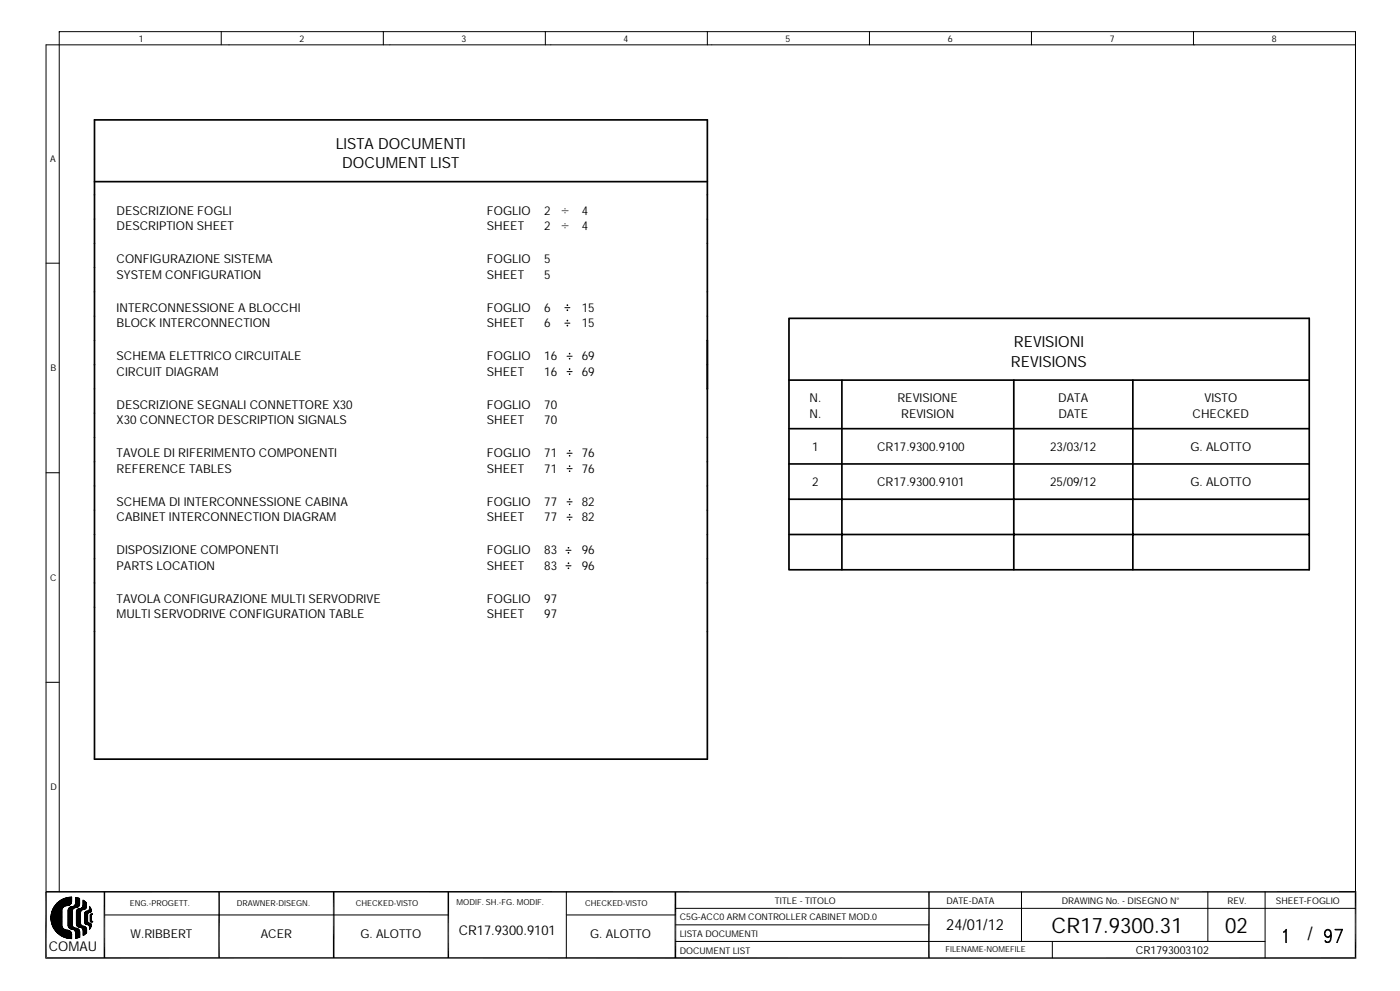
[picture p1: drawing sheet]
<svg xmlns="http://www.w3.org/2000/svg" width="297mm" height="210mm" viewBox="0 0 297 210" stroke-linecap="round" stroke-linejoin="round" font-family="sans-serif">
<defs><g id="words">
<g font-size="4.5">
<text x="222.9" y="197.5">CR17.9300.31</text>
<text x="259.6" y="197.5">02</text>
</g>
<text font-size="3.9" x="277.1" y="199.2">/</text>
<g font-size="3.2">
<text x="71.1" y="31.5">LISTA DOCUMENTI</text>
<text x="72.5" y="35.7">DOCUMENT LIST</text>
<text x="214.2" y="77.7">REVISIONS</text>
<text x="214.9" y="73.5">REVISIONI</text>
<text x="200.5" y="197.1">24/01/12</text>
</g>
<g font-size="2.9">
<text x="10.4" y="201.5">COMAU</text>
<text x="97.2" y="198">CR17.9300.9101</text>
</g>
<g font-size="2.6">
<text x="24.7" y="45.5">DESCRIZIONE FOGLI</text>
<text x="103.2" y="45.5">FOGLIO</text>
<text x="115.3" y="45.5">2</text>
<text x="118.7" y="45.2">÷</text>
<text x="123.3" y="45.5">4</text>
<text x="24.7" y="48.7">DESCRIPTION SHEET</text>
<text x="103.2" y="48.7">SHEET</text>
<text x="115.3" y="48.7">2</text>
<text x="118.7" y="48.5">÷</text>
<text x="123.3" y="48.7">4</text>
<text x="24.7" y="55.7">CONFIGURAZIONE SISTEMA</text>
<text x="24.7" y="59">SYSTEM CONFIGURATION</text>
<text x="103.2" y="55.7">FOGLIO</text>
<text x="103.2" y="59">SHEET</text>
<text x="115.3" y="55.7">5</text>
<text x="115.3" y="59">5</text>
<text x="24.7" y="66">INTERCONNESSIONE A BLOCCHI</text>
<text x="24.7" y="69.3">BLOCK INTERCONNECTION</text>
<text x="103.2" y="66">FOGLIO</text>
<text x="103.2" y="69.3">SHEET</text>
<text x="115.3" y="66">6</text>
<text x="115.3" y="69.3">6</text>
<text x="123.3" y="66">15</text>
<text x="123.3" y="69.3">15</text>
<text x="24.7" y="76.3">SCHEMA ELETTRICO CIRCUITALE</text>
<text x="103.2" y="76.3">FOGLIO</text>
<text x="115.3" y="76.3">16</text>
<text x="123.3" y="76.3">69</text>
<text x="24.7" y="79.6">CIRCUIT DIAGRAM</text>
<text x="103.2" y="79.6">SHEET</text>
<text x="115.3" y="79.6">16</text>
<text x="123.3" y="79.6">69</text>
<text x="24.7" y="86.6">DESCRIZIONE SEGNALI CONNETTORE X30</text>
<text x="24.7" y="89.8">X30 CONNECTOR DESCRIPTION SIGNALS</text>
<text x="103.2" y="86.6">FOGLIO</text>
<text x="103.2" y="89.8">SHEET</text>
<text x="115.3" y="86.6">70</text>
<text x="115.3" y="89.8">70</text>
<text x="171.5" y="85.2">N.</text>
<text x="171.5" y="88.4">N.</text>
<text x="190.2" y="85.2">REVISIONE</text>
<text x="191" y="88.4">REVISION</text>
<text x="224.3" y="85.2">DATA</text>
<text x="224.3" y="88.4">DATE</text>
<text x="252.7" y="88.4">CHECKED</text>
<text x="255.2" y="85.2">VISTO</text>
<text x="172.1" y="95.5">1</text>
<text x="185.9" y="95.5">CR17.9300.9100</text>
<text x="222.5" y="95.5">23/03/12</text>
<text x="252.3" y="95.5">G. ALOTTO</text>
<text x="24.7" y="96.9">TAVOLE DI RIFERIMENTO COMPONENTI</text>
<text x="24.7" y="100.1">REFERENCE TABLES</text>
<text x="103.2" y="96.9">FOGLIO</text>
<text x="103.2" y="100.1">SHEET</text>
<text x="115.3" y="96.9">71</text>
<text x="115.3" y="100.1">71</text>
<text x="123.3" y="96.9">76</text>
<text x="123.3" y="100.1">76</text>
<text x="24.7" y="107.1">SCHEMA DI INTERCONNESSIONE CABINA</text>
<text x="103.2" y="107.1">FOGLIO</text>
<text x="115.3" y="107.1">77</text>
<text x="123.3" y="107.1">82</text>
<text x="172.1" y="102.9">2</text>
<text x="185.9" y="102.9">CR17.9300.9101</text>
<text x="222.5" y="102.9">25/09/12</text>
<text x="252.3" y="102.9">G. ALOTTO</text>
<text x="24.7" y="110.4">CABINET INTERCONNECTION DIAGRAM</text>
<text x="103.2" y="110.4">SHEET</text>
<text x="115.3" y="110.4">77</text>
<text x="123.3" y="110.4">82</text>
<text x="24.7" y="117.4">DISPOSIZIONE COMPONENTI</text>
<text x="103.2" y="117.4">FOGLIO</text>
<text x="115.3" y="117.4">83</text>
<text x="123.3" y="117.4">96</text>
<text x="24.7" y="120.7">PARTS LOCATION</text>
<text x="103.2" y="120.7">SHEET</text>
<text x="115.3" y="120.7">83</text>
<text x="123.3" y="120.7">96</text>
<text x="24.7" y="127.7">TAVOLA CONFIGURAZIONE MULTI SERVODRIVE</text>
<text x="24.7" y="131">MULTI SERVODRIVE CONFIGURATION TABLE</text>
<text x="103.2" y="127.7">FOGLIO</text>
<text x="103.2" y="131">SHEET</text>
<text x="115.3" y="127.7">97</text>
<text x="115.3" y="131">97</text>
<text x="27.7" y="198.7">W.RIBBERT</text>
<text x="55.2" y="198.7">ACER</text>
<text x="76.4" y="198.7">G. ALOTTO</text>
<text x="125.1" y="198.7">G. ALOTTO</text>
</g>
<text font-size="2.3" x="240.7" y="202">CR1793003102</text>
<g font-size="1.9">
<text x="29.4" y="8.8">1</text>
<text x="63.5" y="8.8">2</text>
<text x="97.8" y="8.8">3</text>
<text x="132.1" y="8.8">4</text>
<text x="166.5" y="8.8">5</text>
<text x="200.9" y="8.8">6</text>
<text x="235.2" y="8.8">7</text>
<text x="269.5" y="8.8">8</text>
<text x="10.6" y="34.3">A</text>
<text x="10.7" y="78.6">B</text>
<text x="10.6" y="123">C</text>
<text x="10.7" y="167.4">D</text>
<text x="164.2" y="191.5">TITLE - TITOLO</text>
<text x="200.6" y="191.5">DATE-DATA</text>
<text x="225" y="191.5">DRAWING No. - DISEGNO N°</text>
<text x="260.2" y="191.5">REV.</text>
<text x="270.4" y="191.5">SHEET-FOGLIO</text>
<text x="144.1" y="195">C5G-ACC0 ARM CONTROLLER CABINET MOD.0</text>
<text x="144.1" y="198.5">LISTA DOCUMENTI</text>
<text x="144.1" y="202">DOCUMENT LIST</text>
</g>
<g font-size="1.7">
<text x="27.5" y="191.9">ENG.-PROGETT.</text>
<text x="50.2" y="191.9">DRAWNER-DISEGN.</text>
<text x="75.4" y="191.9">CHECKED-VISTO</text>
<text x="96.7" y="191.7">MODIF. SH.-FG. MODIF.</text>
<text x="124" y="191.9">CHECKED-VISTO</text>
<text x="200.4" y="201.7">FILENAME-NOMEFILE</text>
</g>
</g></defs>
<path d="M20 38.5h129.9M20 25.4h129.9v135.4h-129.9zM167.2 67.4h110.3v53.3h-110.3zM167.2 98.3h110.3M167.2 90.8h110.3M167.2 80.5h110.3M178.4 80.5v40.2M214.8 80.5v40.2M240.1 80.5v40.2M167.2 113.2h110.3M167.2 105.7h110.3" fill="none" stroke="#000" stroke-width=".36"/>
<g fill="none" stroke="#000" stroke-width=".21">
<path d="M46.9 6.7v2.8M81.2 6.7v2.8M115.6 6.7v2.8M149.9 6.7v2.8M184.3 6.7v2.8M218.6 6.7v2.8M252.9 6.7v2.8M287.3 9.5h-277.5v179.4M9.8 55.7h2.8M119.7 68.4h1.1M119.7 65.2h1.1M120.1 67.9h.2z"/>
<path d="M120.1 69h.2zM120.1 64.6h.2zM120.1 65.7h.2zM120.2 78.7h1M120.2 75.5h1M120.6 78.2h.2zM120.6 76h.2zM120.7 79.2v.1zM120.7 74.8v.2zM120.2 99.3h1M120.2 96h1M120.6 98.7h.2z"/>
<path d="M120.6 95.5h.2zM120.6 96.5h.2zM120.7 99.7v.2zM9.8 100.1h2.8M119.9 119.8h1.1M119.9 116.6h1.1M120.2 109.6h1M120.2 106.3h1M120.4 119.3h.2zM120.4 116h.2zM120.4 117.1h.2zM120.6 110.1h.2z"/>
<path d="M120.6 105.7h.2zM120.6 106.8h.2zM120.7 108.9v.2zM120.4 120.4h.2zM9.8 144.5h2.8M10.8 194.7l4.1 4.1 .3-.2M10.8 194l2.4 2.4-1.1 1.1M10.8 194.9l3.9 3.9M10.8 193.8l2.3 2.3M10.8 195.1l3.7 3.6M10.9 193.7l2.2 2.3-1.3 1.2M10.9 193.4l2.2 2.2"/>
<path d="M10.9 195.5l3.2 3.2M10.9 193.3l2.2 2.2-1.5 1.5M11 193.1l2.1 2.2M11 195.7l2.9 2.9 1.1-1.1M11 193l2.1 2.1M11.1 192.9l2 2M11.1 192.8l2 2-1.8 1.7M11.2 192.6l1.9 2M11.3 192.4l1.8 1.8M11.3 192.3l1.8 1.7M11.4 192.2l1.7 1.7-2 2.1 2.5 2.5M11.4 196.7l1.5 1.5"/>
<path d="M11.5 192.1l1.6 1.6M11.5 192l1.6 1.5M11.6 191.9l1.5 1.5-2.2 2.2M11.7 191.8l1.4 1.4M11.8 191.7l1.3 1.3M11.8 191.6l1.3 1.2M11.9 197.3l.4 .4M11.9 191.5l1.2 1.2M12 191.4l1.1 1.1M12.1 191.3l1.1 1.1-2.4 2.4M12.2 191.2l1.1 1.1M12.2 191.2l-.2 .2"/>
<path d="M12.3 191.1l1.1 1.1M12.4 191.1l1 1M12.4 191l1.1 1.1M12.6 188.9v-182.2h274.7v182.2M12.6 190.9l1 1.1M12.7 190.8l1 1.1M12.7 190.8l1.2 1.1M12.8 198.1l1.2-1.1 1.2 1.2M12.9 190.7l-1.5 1.4M13 190.6l1.1 1.2M13.1 190.6l1.2 1.2M13.1 196.2a1.2 1.2 0 0 0 1.2 .8"/>
<path d="M13.1 195.3l-1.6 1.6M13.1 195.1l-1.6 1.7M13.1 195l-1.7 1.7M13.1 194.6l-1.8 1.8M13.1 194.4l-1.9 1.9 2.1 2.1 1.3-1.3M13.1 194.3l-1.9 1.9M13.1 194.1l-2 2M13.1 193.8l-2.1 2M13.1 193.6l-2.1 2.1M13.1 193.2l-2.2 2.2M13.1 193.1l-2.2 2.2 3.4 3.4 .9-.8M13.1 192.9l-2.2 2.2"/>
<path d="M13.1 192.7l-2.3 2.3M13.1 195.6l-1.4 1.5M13.1 195.8l-1.4 1.4M13.1 196.2l-1.2 1.2M13.1 196.3l-1.1 1.1M13.2 190.5l1.3 1.3M13.3 196.5l-1.1 1.1M13.3 196.6l-1 1.1M13.4 196.7l-1 1.1M13.4 190.4l1.3 1.3M13.5 196.8l-1.1 1M13.5 190.3l1.3 1.3"/>
<path d="M13.6 190.3l-2.5 2.5M13.6 196.8l-1 1.1M13.7 190.3l1.2 1.3M13.7 196.9l1.5 1.4M13.7 196.9l-1.1 1.1M13.8 190.3l1.2 1.2M13.8 190.2l-2.8 2.9M13.9 196.9l-1.2 1.2M13.9 190.2l1.2 1.2M14.1 190.2l1 1M14.1 190.2l-3.2 3.1M14.1 197l-1.1 1.2"/>
<path d="M14.2 197l1 1M14.2 190.1l1 1M14.3 197a.84 .84 0 0 1 .9 .9M14.3 191.8a1.24 1.24 0 0 0-1.2 .9v3.5M14.3 197l-1.2 1.3M14.4 197l.8 .8M14.4 194.9l.9 .8M14.4 195.2l1 .9-.6 .6M14.4 195.4l2.5 2.4M14.4 195.6l2.5 2.4M14.4 195.9l.9 .9M14.4 194.7l.9 .9"/>
<path d="M14.4 194.2l.9 .8M14.4 194l.9 .9M14.4 193.8l.9 .9M14.4 193.1l.9 .9M14.4 192.8l.9 .9M14.4 193.3l.9 .9M14.4 193.5l.9 .9M14.4 193.7l.9 .8M14.4 195.7l1.2 1.2M14.4 196.1l.8 .7M14.5 197l-1.3 1.3M14.5 192.7l.8 .8"/>
<path d="M14.5 190.1l.7 .7M14.5 190.1l-3.7 3.7M14.6 197.1l.5 .5M14.6 192.4l.7 .8M14.6 191.8l-1.3-1.3-2.1 2 1.9 1.9M14.6 190.1l.6 .5-1.2 1.2-1.2-1.1M14.6 192.3l.7 .7M14.7 197.1l-1.3 1.3M14.7 190l-3.9 4M14.7 192.2l.6 .6M14.8 190l.4 .4M14.8 197.2l-1.3 1.3"/>
<path d="M14.8 192.2l.6 .5M14.9 192.1l-.4 .4 .8 .8M14.9 197.3l-1.2 1.2M14.9 192.1l.5 .5M15 197.4l-1.2 1.2M15.1 192.1l.4 .4M15.1 197.6l-1 1.1M15.1 192.1l-.6 .6M15.1 191.2l-.5 .6M15.2 191l-.8 .8M15.2 197.7l-1 1M15.2 190.9a.88 .88 0 0 1-.9 .9"/>
<path d="M15.2 190.9v-.9a4.4 4.4 0 0 0-4.4 4.4 4.4 4.4 0 0 0 4.4 4.4v-.9M15.2 197.9h.1M15.2 190.8l-1 1M15.2 190.5l-1.5 1.5M15.2 190.3l-4.4 4.4M15.2 190.1l-4.4 4.2 4.3 4.5-4.3-4.3 4.4-4.4M15.2 190.3l-.3-.3-4.1 4.2 4.4 4.3M15.2 190.9l-.9-.8-3.4 3.4 2.2 2.3M15.2 198l-.7 .7M15.2 198.2l-.6 .6M15.2 198.4l-.4 .4M15.2 192l-.6 .4-.2 .4 .1 3.5 .3 .3 .4 .2"/>
<path d="M15.2 196.8l.7 .3 .1 .5M15.2 192l.4 .4M15.3 193v3.1l.3 .4 .5 .1M15.3 193.3l-.9 .8M15.3 193.1l-.9 .9M15.3 193.4l-.9 .9 .9 .9M15.3 193.6l-.9 .9 .9 .9M15.3 193.8l-.9 .8M15.3 194.3l-.9 .9M15.3 194.5l-.9 .8M15.3 194.6l-.9 .9M15.3 195.5l-.8 .8 .4 .4 .5-.4"/>
<path d="M15.3 195.7l-.7 .7M15.3 194.8l-.9 .9M15.3 194.1l-.9 .9 .9 .9M15.3 193.9l-.9 .9M15.3 195l-.9 .8M15.3 195.1l-.9 .9M15.3 195.3l-.8 .9M15.3 195.8l-.7 .7M15.3 192.9l-.9 .9M15.3 192l-.9 .9 .9 .9M15.3 196l-.6 .6M15.4 192.7l-1 .9"/>
<path d="M15.4 192l.3 .3M15.5 196.4l-.4 .4M15.5 196.8l.3-.3 1.1 1.2M15.5 192l.3 .3M15.6 192l-1.2 1.1M15.6 196.4l-.4 .4M15.6 191.9l.4 .3M15.7 196.5l-.3 .3M15.7 191.9l.4 .3M15.8 191.8l.5 .4M15.9 191.7l.5 .5 .4-.4M15.9 196.6l-.3 .3"/>
<path d="M16 196.6l.9 .9M16 191.4l.6 .6M16 197.6v1.1M16 190.1l.9 .8M16 197.6l.9 .9M16 197.8l.8 .8 .1-.2M16 198.3l.4 .4M16 191.3l.7 .7M16 191.1l.8 .7M16 197.5l.9 .9M16 198l.6 .6M16 198.7h.1"/>
<path d="M16 190.9l.8 .8M16 190.8l.9 .8M16 190.6l.9 .8M16 190.4l.9 .9M16 190.2l.9 .9M16.1 196.6l.5 .2 .2 .4 .1 1.3M16.1 196.6l-.4 .4M16.1 192.2l-.6 .3-.2 .5M16.2 193.1v2.8l.3 .4 1 .4 .1 1.5 .8-.6-.1-1-.2-.3-.4-.1M16.2 194.6l.9 .9-.7 .7M16.2 195.8l.6 .6 .4-.4M16.2 195.6l.8 .8 .3-.3"/>
<path d="M16.2 194.9l.9 .9M16.2 194.7l.9 .9M16.2 193.7l.9 .9M16.2 193.4l.9 .8M16.2 196.6l.7 .8-.9 .8M16.2 195.2l2.2 2.2M16.2 193.5l.9 .9M16.2 193.9l.9 .9-.9 .9M16.2 195.4l1.1 1.1 .3-.3M16.2 194l.9 .9M16.2 194.2l.9 .9M16.2 194.4l.9 .9"/>
<path d="M16.2 195.1l2.2 2.1M16.2 193.2l.9 .8M16.2 193l.9 .9-.9 .9M16.2 190.1l-.2 .2M16.2 192.9l.9 .8M16.3 196l.3 .3M16.3 196.6l-.5 .5M16.3 190.1l.6 .7M16.3 192.8l.8 .7M16.3 190.2l-.3 .3M16.4 196.7l-.5 .5M16.4 192.7l.7 .7-.9 .9"/>
<path d="M16.4 196.7l.4 .4-.8 .8M16.5 192.6l.6 .6-.9 .9M16.5 196.7l-.5 .6 .9 .9-.4 .4-.5-.4M16.6 192.5l-.3 .3M16.6 192.5l.5 .6M16.6 196.8l-.6 .6M16.6 190.2l-.6 .6M16.7 196.9l-.7 .6M16.7 192.5l.4 .5-.9 .9M16.8 197l-.8 .7M16.8 192.5l-.6 .6M16.8 192.4l.5 .4"/>
<path d="M16.9 190.3l-.9-.2v1.4l-.3 .4-.5 .1M16.9 190.3v1.1a.76 .76 0 0 1-.8 .8M16.9 191.5l-.7 .7M16.9 190.8l-2.5 2.5M16.9 190.7l-1 .9 .6 .5M16.9 190.5l-.9 .8M16.9 190.3l-.9 .9M16.9 191.3l-.9 .9M16.9 191.2l-1.2 1.1M16.9 191l-2.5 2.4M16.9 190.4l-.2-.1-.7 .7M16.9 190.6l-.4-.4-.5 .5"/>
<path d="M16.9 197.2l-.9 .9M16.9 198.5l-.9 .2M16.9 198l-.7 .7-.2-.2M16.9 197.5l-.9 .9M16.9 197.7l-.9 .9M16.9 197.9l-.9 .8M17.1 193.8l-.9 .8M17.1 194.1l-.9 .9M17.1 195l-.9 .8M17.1 195.3l-.8 .8M17.1 193.6l-.9 .9M17.1 195.1l-.9 .9"/>
<path d="M17.1 194.6l-.9 .9M17.1 194.4l-.9 .9M17.1 194.3l-.9 .8M17.1 195.6l-.6 .7M17.1 195.8l-.5 .5M17.1 196.4l.3-.3 1 1M17.1 192.4l.3 .3M17.2 195.9l-.5 .5M17.3 192.8l-.3-.4-.8 .8M17.4 192.3l.3 .4M17.4 196.6l.5-.4 .5 .5M17.4 192.2l.5 .4"/>
<path d="M17.5 196.7l.9 .9M17.6 192.7l-.3-.4-1.1 1.1M17.6 192l.5 .5M17.6 197l.7 .7M17.6 191l.7 .7M17.6 197.7l.3 .3M17.6 197.5l.4 .4M17.6 197.2l.6 .6M17.6 197.9l.2 .1M17.7 190.7l.6 .8M17.7 196.2l.7 .7M17.7 196.2l-.3 .3"/>
<path d="M17.8 190.8l.5 .6M17.8 190.8l-.2 .2M17.9 190.9l-.3 .2 .7 .8M17.9 193.7l.7 .6-.7 .6 1.4 1.4M17.9 193.5l.7 .7M18 190.9l-.4 .4 .7 .7M18 196.3l-.5 .4M18 193.3l.6 .5-.7 .6 .7 .6-.6 .6M18.1 193.2l.5 .4-.7 .6 .7 .7M18.1 191l-.5 .5 .7 .7M18.1 196.3l-.5 .6M18.2 193.1l.4 .4"/>
<path d="M18.2 191.1l-.6 .6 .7 .6M18.2 196.4l-.6 .6M18.3 191.2l-.7 .6 .6 .6M18.3 196.5l-.7 .7M18.3 193l.4 .4M18.3 196.6l-.7 .7 .5 .5M18.3 193l-.3 .4 .6 .6M18.3 191.2l-.7-.5-.1 1.4-.4 .3-.6 .2-.3 .6M18.3 191.2l-.1 1.2-.9 .4-.2 .5v2.3l.2 .5 .4 .1M18.3 191.3l-.8 .8 .5 .5M18.3 191.4l-2.1 2.2M18.3 191.6l-2.1 2.2"/>
<path d="M18.3 192.1l-.5 .5M18.3 191.8l-.9 .9M18.3 192l-.6 .7M18.4 197.5l-.8 .5M18.4 196.8l-.8 .7M18.4 196.9l-.8 .8M18.4 197.1l-.8 .7M18.4 197.3l-.8 .7M18.4 193l.4 .3M18.5 195.8l.4 .3 .1 .7M18.5 193l-.4 .1-.2 .4v1.8l.2 .4 .4 .1M18.5 193l-.6 .6"/>
<path d="M18.6 194.7l-.7 .6 .6 .5M18.6 194.8l-.6 .7 .3 .3M18.6 194.1l-.7 .7 1.4 1.4M18.6 194l-.7 .6 .7 .6M18.6 195.2l-.5 .5M18.6 193l.3 .3M18.6 195.3l-.4 .4M18.7 195.4l-.4 .4M18.7 192.9l.3 .4M18.8 195.5l-.4 .3M18.8 192.8l.4 .4M18.9 195.6l-.3 .2"/>
<path d="M18.9 192.8l.4 .3M18.9 195.6l.5 .4M18.9 192.7l.4 .3M19 192l-.1 .7-.4 .3M19 192l.4 .8M19 192.1l.2 .3-1.3 1.3M19 196.5l.1 .1M19 192.3l.4 .4M19 192h.1M19 196.8h.1M19 192.1v.1M19 195.6l-.3 .3"/>
<path d="M19.1 195.6l.3 .2M19.1 192.2l-.1 .2M19.1 193.9v1.2l.3 .2h.2v-.2M19.1 194.4l.3 .2M19.1 194.2l.3 .3M19.1 195.1l.2 .2 .2-.2M19.1 194.6l.3 .2M19.1 194.9l.4 .4 .1-.2M19.1 194.7l.3 .3M19.1 194l.3 .3M19.1 193.9l.3 .2M19.2 195.6l-.4 .4"/>
<path d="M19.2 192.3l-.2 .2 .4 .4M19.3 192.5l-1.4 1.4 .7 .6-.7 .6 1.3 1.3-.2 .3M19.3 195.7l-.4 .4M19.3 192.7l-1.4 1.4 .7 .6M19.3 193l-.2 .2M19.3 195.8l-.4 .4M19.4 193.8v1.3h.2M19.4 193.8l.2-.2h-.4l-.1 .3M19.4 193.9l-.3 .2M19.4 194.6l-.3 .2M19.4 195.1l-.2 .1M19.4 194.7l-.3 .3"/>
<path d="M19.4 194.9l-.3 .2M19.4 196.1l-.4 .4M19.4 193.6l.1 .1M19.4 194.4l-.3 .2M19.4 194.2l-.3 .2M19.4 194l-.3 .3M19.4 192.9l-.1 .3-.6 .2-.1 .3v1.6l.7 .4 .1 .4M19.4 196.1l-.4 .7M19.4 192.8v.1M19.4 193.8l-.2-.1 .2 .2M19.4 195.9l-.4 .4 .2 .2M19.4 192.8l-.5 .5"/>
<path d="M19.5 193.7v-.1l-.4 .3M19.5 195.1l.1 .1M22.1 193.8h72.9M120 188.9v14M120 193.8h23.1M143.1 199.4h125M143.1 192.4h144.2M143.1 195.9h53.8M216.5 188.9v10.5M223 199.4v3.5M256 188.9v10.5M268.1 188.9v14"/>
<path d="M272 197.4l.6-.6v2.8l-.1-2.5-.5 .4zM280.8 197.9l.2 .4 .3 .1 .5-.1 .2-.4M280.8 197.5l.2-.4 .3-.1 .5 .1 .2 .4M280.9 199.4l.3 .1 .6-.1M281.2 197a.82 .82 0 0 0-.4 .7 .82 .82 0 0 0 .4 .7M281.6 197l.3 .2a2.89 2.89 0 0 1-.2 2.3M282 198.2a.68 .68 0 0 1-.6 .4 .68 .68 0 0 1-.6-.4 .79 .79 0 0 1 .1-1.2 .79 .79 0 0 1 1.1 .2 3 3 0 0 1-.2 2.3 .65 .65 0 0 1-1-.3l.2 .3M282 197.8l-.1 .4-.3 .2M284.4 196.8l-1.1 2.8 1.2-2.8h-1.6v.2h1.5"/>
</g>
<path d="M22.1 188.9v14M46.4 188.9v14M95 188.9v14M196.9 188.9v14M287.3 188.7v14.4M287.4 188.9h-277.6l-.1 14.2M9.6 202.9h277.8" fill="none" stroke="#000" stroke-width=".32"/>
<path d="M70.7 188.9v14M143.1 188.9v14" fill="none" stroke="#000" stroke-width=".34"/>
<use href="#words"/>
</svg>
